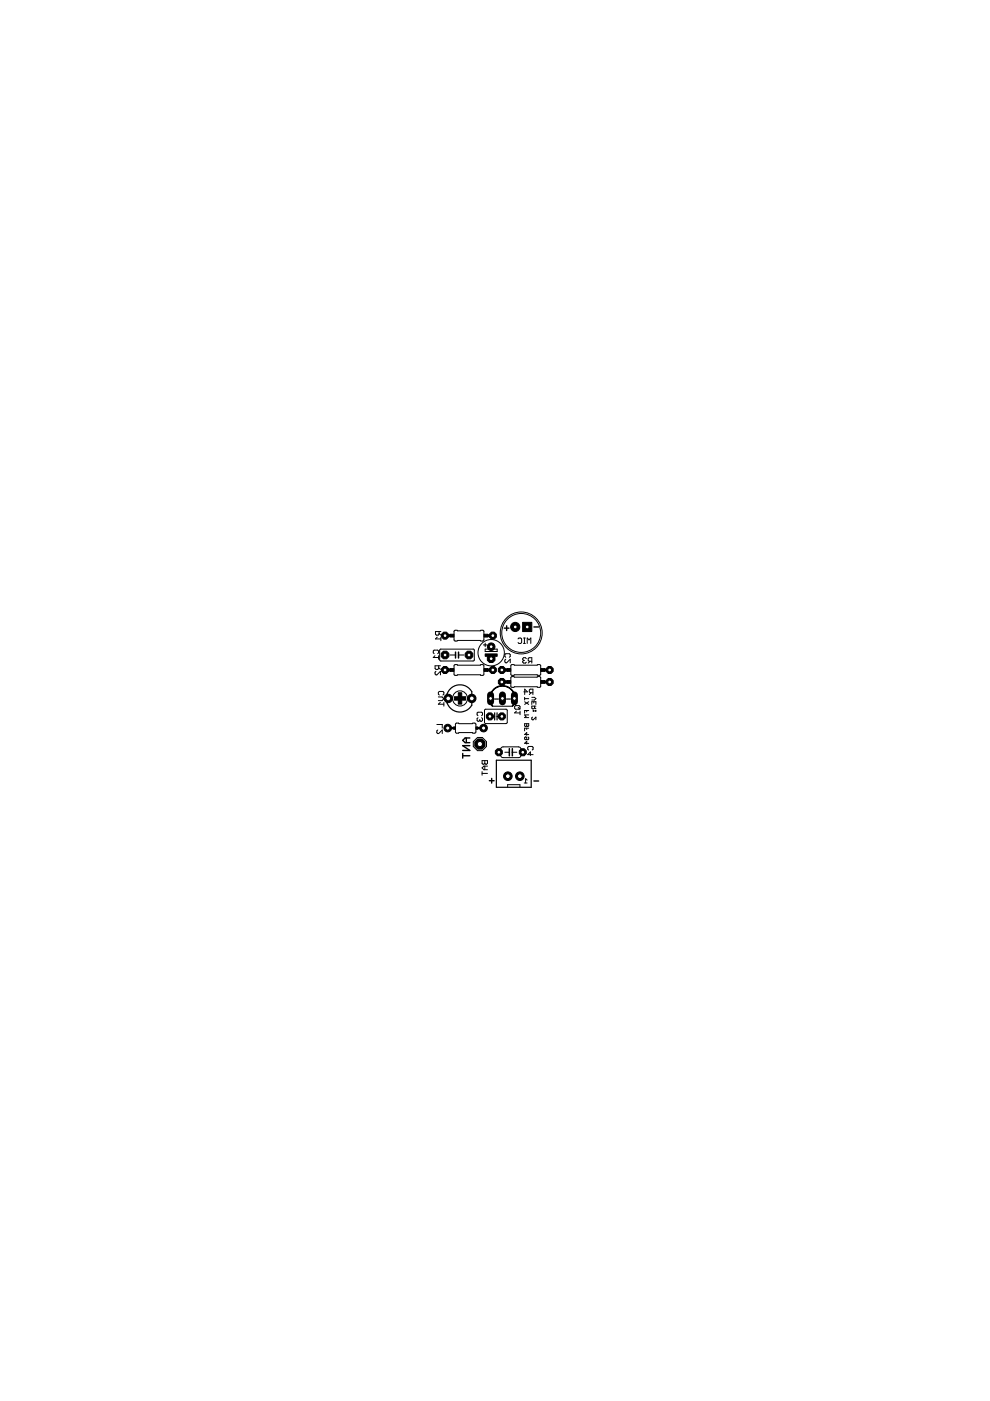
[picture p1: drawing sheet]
<svg xmlns="http://www.w3.org/2000/svg" width="210mm" height="297mm" viewBox="0 0 210 297" stroke-linecap="round" stroke-linejoin="round" font-family="sans-serif">
<path d="M106.9 133.2h1M107.4 132.7v1M113.2 132.9h1M98.1 159.7v1M98.9 156.5v1M99.6 156.5h-1l-.5 .5 .5 .5h1M99.6 158.1h-1.5l1.5 1h-1.5M98.1 160.2h1.5M103.8 165.5h1M104.2 165v1M113.2 165.6h1" fill="none" stroke="#000" stroke-width=".3"/>
<g fill="none" stroke="#000" stroke-width=".21">
<path d="M92.1 138.6l-.2-.2v-.4l.2-.2h.7l.2 .2v.4l-.2 .2M92.2 139l-.3 .4h1.1M92.7 135.1l-.4 .4h1.2M93 139v.8M93.1 133.9v.6l-.2 .2h-.4l-.2-.2v-.6h1.2M93.1 134.3l.4 .4M93.3 137.7l7.1-.1 .2 .2v2.2l-.3 .1h-6.9l-.2-.2zM93.5 135.1v.7M95.4 138.9h1.2M96.3 133.7l6.1-.1 .2 .3v1.8l-.3 .2-.5-.1-5.4 .1-.1-.2zM97.2 138.9h1.2M102.5 136.7h.8"/>
<path d="M102.9 137.6h2.5v.5h-2.5zM102.9 136.4v.7M104.1 136.7v.9M104.1 139v1M107.2 139.4l-.2-.2v-.4l.2-.2h.8l.2 .2v.4l-.2 .2M107.2 139.8l-.2 .2v.3l.2 .2h.2l.8-.7v.7M109.8 135.5l.2-.2h.4l.2 .2v.7l-.2 .2h-.4l-.2-.2M111 136.4h.4M111 135.3h.4M111.2 135.3v1.1M111.6 139.6l-.2-.2h-.4l-.2 .2 .2 .4M111.8 136.4v-1.1l.4 .4 .3-.4v1.1"/>
<path d="M92.4 142.3l-.2 .2v.4l.2 .2h.2l.8-.8v.8M92.6 153.6h1.2v.8M92.8 154.8l-.2 .2v.3l.2 .2h.2l.8-.7v.7M92.9 147.8h.8l.4 .3-.4 .4h-.8M93 141.2v.5l-.2 .2h-.4l-.2-.2v-.5h1.2M93 141.5l.4 .4M93.2 147.4l-.3-.2v-.4l.3-.2h.7l.2 .2v.4l-.2 .2M93.3 148.9l-.4 .4h1.2M94.1 148.9v.8M96.3 141l6.1-.1 .2 .3v1.8l-.3 .2-.5-.1-5.4 .1-.1-.3zM96.6 153.5l.2-.2 .5 .1 3.4-.1 .2 .3v1.7l-.3 .1-.5-.1-3.4 .1-.1-.2zM101.2 156.4h1.1l.8 .8v1.1l-.8 .9h-1.1l-.8-.9v-1.1z"/>
<path d="M101.3 151.7l-.1-.1v-.4l.1-.2h.8l.2 .2v.4l-.2 .1M101.3 152.2l-.1 .2v.3l.1 .2 .4-.2M101.7 152.5v.2M102.1 152.2l.2 .2v.3l-.2 .2-.4-.2M102.8 150.4h4.7v2.8l-.2 .2h-4.4l-.2-.2zM103.9 148.2h5.3M104.4 151.9h.5M104.5 149.7h4.1M105.4 151.9h.5M106.3 158.6l.4-.3 3.4 .1 .4 .5-.1 1.4-.4 .3h-3.5l-.3-.5zM107 159.5h1M108.4 141l6.1-.1 .1 .3v1.8l-.2 .2-.5-.1-5.4 .1-.2-.3z"/>
<path d="M108.4 143.5h6.1l.1 .2v1.9l-.2 .1-.5-.1-5.4 .1-.2-.2zM108.6 159.5h1M109.3 149.6h.8l.2 .2v.4l-.2 .2h-.8l-.2-.2v-.4zM109.5 150.8l-.4 .4h1.2M109.9 150l.4 .4M110.3 150.8v.7M111 140l-.2 .2 .2 .4h.4l.2-.2M111 140h.2M111.1 146.7h.7l-.5-.6v1.2M111.2 148.1h.9M111.2 147.8v.6M111.2 153.4h.9v.5l-.1 .1-.3-.1-.3 .1-.2-.1z"/>
<path d="M111.2 148.8l.9 .6M111.7 150.6v.3M111.7 153.4v.5M111.7 154.4v.3M112 156.3l.1 .1-.1 .4h-.6l-.2-.4 .3-.1 .2 .1v.4M112.1 159l-.2-.2v-.3l.2-.2h.7l.2 .2v.3l-.2 .2M112.1 150.6h-.9v.6M112.1 154.4h-.9v.6M112.1 148.8l-.9 .6M112.1 155.7h-.9l.5-.4v.6M112.1 157.6h-.9l.5-.4v.6M112.1 151.6h-.9l.3 .3-.3 .2h.9"/>
<path d="M112.4 140.2l-.4 .4M112.6 146.9l-.4 .4M112.8 147.8h.5l.3 .3-.3 .3h-.5M112.8 140.2h-.6l-.2-.2v-.4l.2-.2h.6v1.2M112.8 149.4v-.6h.8v.6M112.9 152l-.1 .2 .1 .4 .7-.6v.6M113 146.9h-.6l-.2-.2v-.4l.2-.2h.6v1.2M113 160h-1.1l.6-.6v.8M113.1 150.6l.1 .2zM113.2 148.8v.3M113.3 149.7v.4l-.1 .2-.4-.2v-.4h.8M113.3 150l.3 .3"/>
<path d="M113.5 150.6l.1 .2zM102.2 161.3h1.2v.5l-.2 .2-.4-.2-.4 .2-.2-.2zM102.2 163.6v.8M102.2 164h1.2M102.8 161.3v.5M102.8 162.4v.8M103.4 162.4h-.8l-.4 .4 .4 .4h.8M107.6 166.9v-.5h2.6v.5M111.1 166h.7M111.8 165.4l-.4-.3v.9"/>
<circle cx="104.1" cy="138.4" r="2.79"/>
<circle cx="110.5" cy="134.2" r="4.4"/>
<circle cx="110.5" cy="134.2" r="4.1"/>
<circle cx="97.5" cy="148.1" r="1.6"/>
</g>
<path d="M94.4 134.8h1M103.5 134.8h1M94.4 142h1M103.5 142h1M106.4 142h1M106.4 144.6h1M115.5 142h1M115.5 144.6h1" fill="none" stroke="#000" stroke-width=".61"/>
<g fill="#000" stroke="#000" stroke-width=".21">
<path d="M95.4 134.5h.8v.6h-.8zM102.6 134.5h.9v.6h-.9zM102.9 138.6h2.5v.5h-2.5zM95.4 141.8h.8v.5h-.8zM96.2 154.1h.4v.5h-.4zM96.3 147.7h2.4v.7h-2.4zM97.2 146.9h.7v2.4h-.7zM100.9 154.1h.4v.5h-.4zM102.6 141.8h.9v.5h-.9zM105.8 159.1h.4v.8h-.4zM107.4 141.8h.9v.5h-.9zM107.4 144.3h.9v.6h-.9z"/>
<path d="M110.5 159.1h.3v.8h-.3zM114.7 141.8h.8v.5h-.8zM114.7 144.3h.8v.6h-.8z"/>
<circle cx="104.5" cy="134.8" r=".8"/>
</g>
<g fill="#000" stroke="#000" stroke-width=".21">
<path d="M101.2 157.1l.3-.1a.8 .8 0 0 1 .8 .3 .8 .8 0 0 1-.1 .9 .68 .68 0 0 1-1.1-.2 .68 .68 0 0 1 .6-.9v-.2a.84 .84 0 0 1 .9 1.1 .84 .84 0 0 1-1.3 .4 .84 .84 0 0 1-.1-1.3z" fill-rule="evenodd"/>
<path d="M101.3 157.4l.4-.2v.3a.26 .26 0 0 1 .3 .4 .26 .26 0 0 1-.5 0 .26 .26 0 0 1 .1-.4h.1v-.3a.51 .51 0 0 1 .5 .7 .51 .51 0 0 1-.7 .3 .51 .51 0 0 1-.2-.8z" fill-rule="evenodd"/>
<path d="M104.1 146.9l.1 .1a2.61 2.61 0 0 0 0 2.2h-.1l-.1-.1-.2-.8z" fill-rule="evenodd"/>
<path d="M104.8 146a2.74 2.74 0 0 1 4.2 .9l-.1 .1a2.6 2.6 0 0 0-2.4-1.5 2.6 2.6 0 0 0-2.3 1.5 .91 .91 0 0 1 .6-1z" fill-rule="evenodd"/>
<path d="M104.1 149.2h.1l.3 .5-.1 .1z" fill-rule="evenodd"/>
<path d="M108.9 147l.1-.1 .1 .2 .2 .8-.2 1.2-.1 .1h-.1a2.42 2.42 0 0 0 0-2.2z" fill-rule="evenodd"/>
<path d="M108.9 149.2h.1l-.3 .6-.1-.1z" fill-rule="evenodd"/>
</g>
<path d="M94.9 154.4h1.3M101.3 154.4h1.2" fill="none" stroke="#000" stroke-width=".51"/>
<path d="M95.3 146.2a2.9 2.9 0 0 1 4.7 .4v2.9a2.89 2.89 0 0 1-4.1 1 2.89 2.89 0 0 1-.6-4.3zM104.9 151.1v1.6M105.4 151.1v1.6M105.2 161.2h7.4v5.7h-7.4z" fill="none" stroke="#000" stroke-width=".25"/>
<path d="M96.6 138.3v1.2M97.2 138.3v1.2M108 158.7v1.6M108.6 158.7v1.6" fill="none" stroke="#000" stroke-width=".32"/>
<circle cx="104.5" cy="134.8" r=".4" fill="#fff" stroke="#000" stroke-width=".21"/>
<circle cx="94.4" cy="134.8" r=".8" fill="#000" stroke="#000" stroke-width=".21"/>
<circle cx="94.4" cy="134.8" r=".4" fill="#fff" stroke="#000" stroke-width=".21"/>
<circle cx="104.5" cy="142" r=".8" fill="#000" stroke="#000" stroke-width=".21"/>
<circle cx="104.5" cy="142" r=".4" fill="#fff" stroke="#000" stroke-width=".21"/>
<circle cx="94.4" cy="142" r=".8" fill="#000" stroke="#000" stroke-width=".21"/>
<circle cx="94.4" cy="142" r=".4" fill="#fff" stroke="#000" stroke-width=".21"/>
<circle cx="116.5" cy="142" r=".8" fill="#000" stroke="#000" stroke-width=".21"/>
<circle cx="116.5" cy="142" r=".4" fill="#fff" stroke="#000" stroke-width=".21"/>
<circle cx="106.4" cy="142" r=".8" fill="#000" stroke="#000" stroke-width=".21"/>
<circle cx="106.4" cy="142" r=".4" fill="#fff" stroke="#000" stroke-width=".21"/>
<circle cx="116.5" cy="144.6" r=".8" fill="#000" stroke="#000" stroke-width=".21"/>
<circle cx="116.5" cy="144.6" r=".4" fill="#fff" stroke="#000" stroke-width=".21"/>
<circle cx="106.4" cy="144.6" r=".8" fill="#000" stroke="#000" stroke-width=".21"/>
<circle cx="106.4" cy="144.6" r=".4" fill="#fff" stroke="#000" stroke-width=".21"/>
<circle cx="94.4" cy="138.9" r=".87" fill="#000" stroke="#000" stroke-width=".21"/>
<circle cx="94.4" cy="138.9" r=".4" fill="#fff" stroke="#000" stroke-width=".21"/>
<circle cx="99.4" cy="138.9" r=".87" fill="#000" stroke="#000" stroke-width=".21"/>
<circle cx="99.4" cy="138.9" r=".4" fill="#fff" stroke="#000" stroke-width=".21"/>
<circle cx="103.9" cy="151.9" r=".8" fill="#000" stroke="#000" stroke-width=".21"/>
<circle cx="103.9" cy="151.9" r=".4" fill="#fff" stroke="#000" stroke-width=".21"/>
<circle cx="106.4" cy="151.9" r=".8" fill="#000" stroke="#000" stroke-width=".21"/>
<circle cx="106.4" cy="151.9" r=".4" fill="#fff" stroke="#000" stroke-width=".21"/>
<circle cx="105.8" cy="159.5" r=".8" fill="#000" stroke="#000" stroke-width=".21"/>
<circle cx="105.8" cy="159.5" r=".4" fill="#fff" stroke="#000" stroke-width=".21"/>
<circle cx="110.8" cy="159.5" r=".8" fill="#000" stroke="#000" stroke-width=".21"/>
<circle cx="110.8" cy="159.5" r=".4" fill="#fff" stroke="#000" stroke-width=".21"/>
<path d="M110.8 132h2v1.9h-2z" fill="#000" stroke="#000" stroke-width=".21"/>
<circle cx="111.8" cy="132.9" r=".4" fill="#fff" stroke="#000" stroke-width=".21"/>
<circle cx="109.2" cy="132.9" r=".97" fill="#000" stroke="#000" stroke-width=".21"/>
<circle cx="109.2" cy="132.9" r=".4" fill="#fff" stroke="#000" stroke-width=".21"/>
<circle cx="107.7" cy="164.6" r=".91" fill="#000" stroke="#000" stroke-width=".21"/>
<circle cx="107.7" cy="164.6" r=".51" fill="#fff" stroke="#000" stroke-width=".21"/>
<circle cx="110.2" cy="164.6" r=".91" fill="#000" stroke="#000" stroke-width=".21"/>
<circle cx="110.2" cy="164.6" r=".51" fill="#fff" stroke="#000" stroke-width=".21"/>
<circle cx="101.7" cy="157.8" r="1.17" fill="#000" stroke="#000" stroke-width=".21"/>
<circle cx="101.7" cy="157.8" r=".55" fill="#fff" stroke="#000" stroke-width=".21"/>
<circle cx="104.1" cy="139.7" r=".87" fill="#000" stroke="#000" stroke-width=".21"/>
<circle cx="104.1" cy="139.7" r=".4" fill="#fff" stroke="#000" stroke-width=".21"/>
<circle cx="104.1" cy="137.1" r=".8" fill="#000" stroke="#000" stroke-width=".21"/>
<circle cx="104.1" cy="137.1" r=".4" fill="#fff" stroke="#000" stroke-width=".21"/>
<circle cx="94.9" cy="154.4" r=".8" fill="#000" stroke="#000" stroke-width=".21"/>
<circle cx="94.9" cy="154.4" r=".44" fill="#fff" stroke="#000" stroke-width=".21"/>
<circle cx="102.5" cy="154.4" r=".8" fill="#000" stroke="#000" stroke-width=".21"/>
<circle cx="102.5" cy="154.4" r=".44" fill="#fff" stroke="#000" stroke-width=".21"/>
<path d="M104 147.3v1.5" fill="none" stroke="#000" stroke-width="1.5"/>
<circle cx="104" cy="148.1" r=".4" fill="#fff" stroke="#000" stroke-width=".21"/>
<path d="M106.5 147.3v1.5" fill="none" stroke="#000" stroke-width="1.5"/>
<circle cx="106.5" cy="148.1" r=".4" fill="#fff" stroke="#000" stroke-width=".21"/>
<path d="M109.1 147.3v1.5" fill="none" stroke="#000" stroke-width="1.5"/>
<circle cx="109.1" cy="148.1" r=".4" fill="#fff" stroke="#000" stroke-width=".21"/>
<circle cx="95" cy="148.1" r=".89" fill="#000" stroke="#000" stroke-width=".21"/>
<circle cx="95" cy="148.1" r=".51" fill="#fff" stroke="#000" stroke-width=".21"/>
<circle cx="100" cy="148.1" r=".89" fill="#000" stroke="#000" stroke-width=".21"/>
<circle cx="100" cy="148.1" r=".51" fill="#fff" stroke="#000" stroke-width=".21"/>
</svg>
